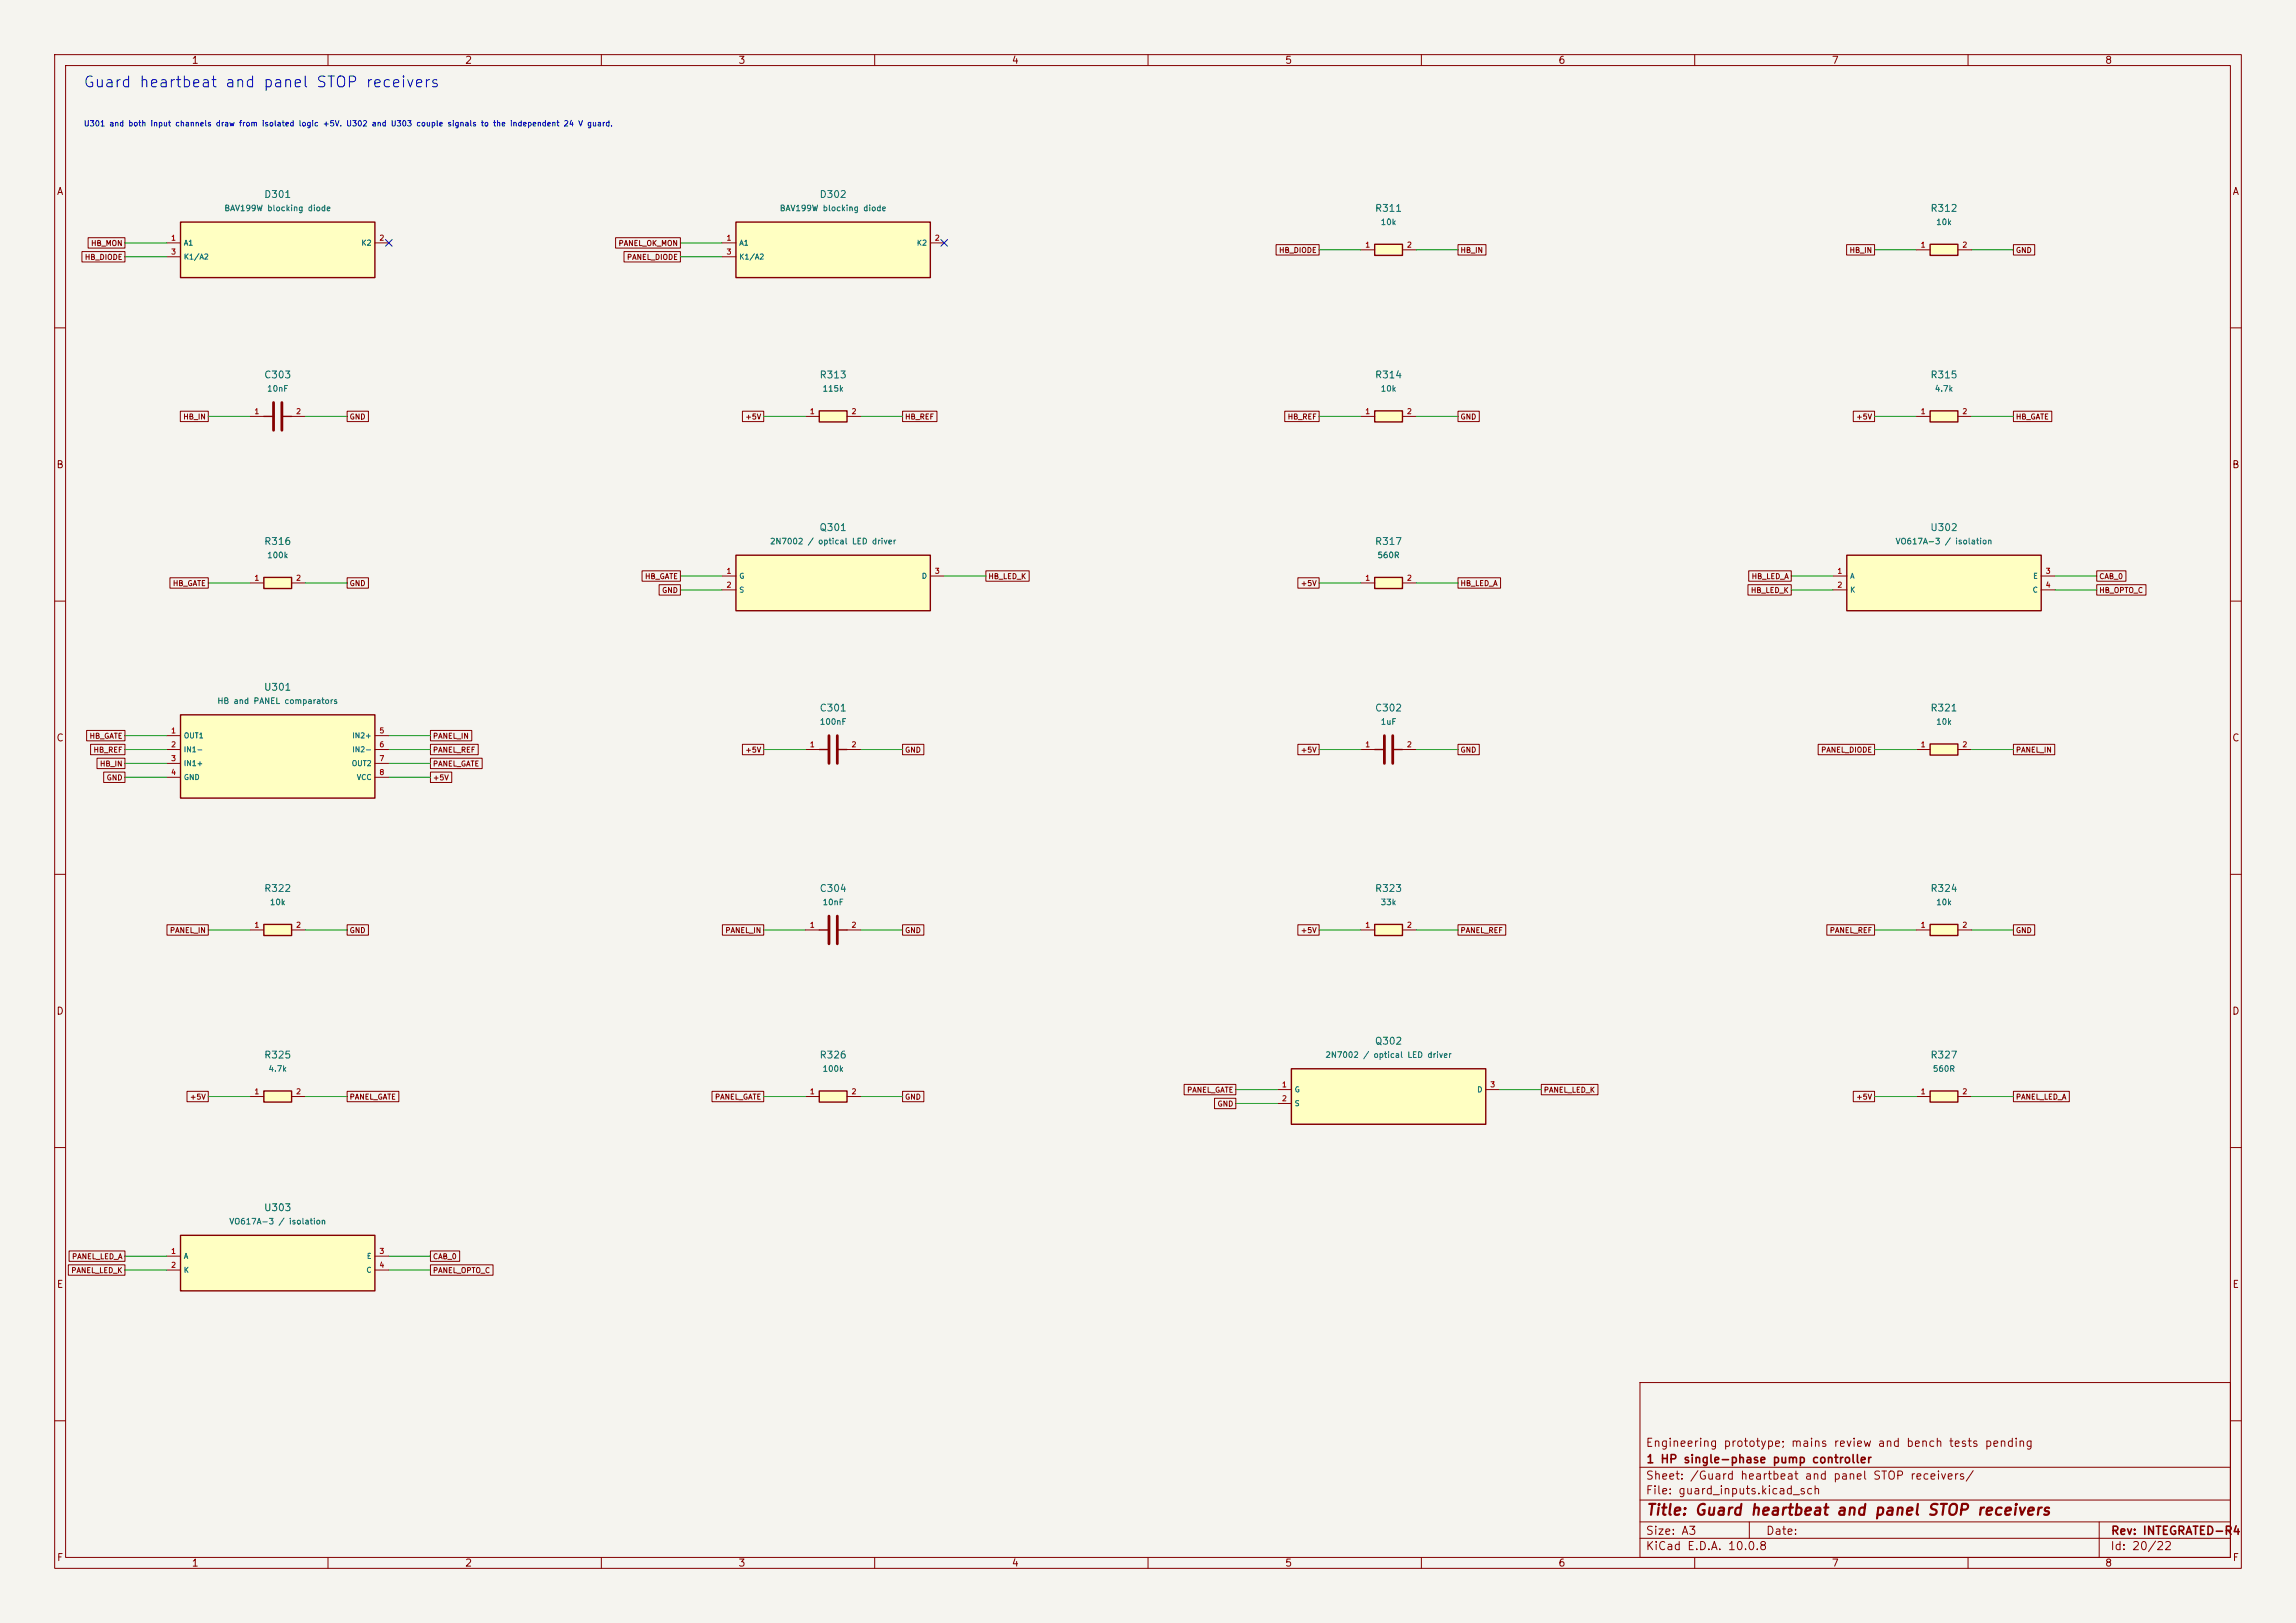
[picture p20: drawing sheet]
<svg xmlns="http://www.w3.org/2000/svg" width="420mm" height="297mm" viewBox="0 0 420 297" stroke-linecap="round" stroke-linejoin="round" font-family="sans-serif">
<defs><g id="words">
<text font-size="2" fill="#0000c2" x="15.1" y="16.5">Guard heartbeat and panel STOP receivers</text>
<text font-size="2" fill="#840000" x="301" y="277.8">Title: Guard heartbeat and panel STOP receivers</text>
<g font-size="1.5" fill="#840000">
<text x="300.9" y="265.1">Engineering prototype; mains review and bench tests pending</text>
<text x="301" y="268.1">1 HP single-phase pump controller</text>
<text x="300.9" y="273.8">File: guard_inputs.kicad_sch</text>
<text x="300.9" y="271.1">Sheet: /Guard heartbeat and panel STOP receivers/</text>
<text x="300.9" y="281.2">Size: A3</text>
<text x="322.9" y="281.2">Date:</text>
<text x="386" y="281.2">Rev: INTEGRATED-R4</text>
<text x="300.9" y="284">KiCad E.D.A. 10.0.8</text>
<text x="385.9" y="284">Id: 20/22</text>
</g>
<g font-size="1.3" fill="#840000">
<text x="35" y="12">1</text>
<text x="85" y="12">2</text>
<text x="135" y="12">3</text>
<text x="185" y="12">4</text>
<text x="235" y="12">5</text>
<text x="285" y="12">6</text>
<text x="335" y="12">7</text>
<text x="385" y="12">8</text>
<text x="10.3" y="36">A</text>
<text x="408.3" y="36">A</text>
<text x="10.2" y="86">B</text>
<text x="408.2" y="86">B</text>
<text x="10.2" y="136">C</text>
<text x="408.2" y="136">C</text>
<text x="10.2" y="186">D</text>
<text x="408.2" y="186">D</text>
<text x="10.3" y="236">E</text>
<text x="408.3" y="236">E</text>
<text x="10.3" y="286">F</text>
<text x="35" y="287">1</text>
<text x="85" y="287">2</text>
<text x="135" y="287">3</text>
<text x="185" y="287">4</text>
<text x="235" y="287">5</text>
<text x="285" y="287">6</text>
<text x="335" y="287">7</text>
<text x="385" y="287">8</text>
<text x="408.3" y="286">F</text>
</g>
<g font-size="1.3" fill="#006464">
<text x="48.2" y="36.5">D301</text>
<text x="149.8" y="36.5">D302</text>
<text x="251.4" y="39.1">R311</text>
<text x="353" y="39.1">R312</text>
<text x="48.2" y="69.5">C303</text>
<text x="149.8" y="69.5">R313</text>
<text x="251.4" y="69.5">R314</text>
<text x="353" y="69.5">R315</text>
<text x="48.2" y="100">R316</text>
<text x="149.8" y="97.5">Q301</text>
<text x="251.4" y="100">R317</text>
<text x="353" y="97.5">U302</text>
<text x="48.2" y="126.7">U301</text>
<text x="149.8" y="130.5">C301</text>
<text x="251.4" y="130.5">C302</text>
<text x="353" y="130.5">R321</text>
<text x="48.2" y="163.5">R322</text>
<text x="149.8" y="163.5">C304</text>
<text x="251.4" y="163.5">R323</text>
<text x="353" y="163.5">R324</text>
<text x="251.4" y="191.5">Q302</text>
<text x="48.2" y="194">R325</text>
<text x="149.8" y="194">R326</text>
<text x="353" y="194">R327</text>
<text x="48.2" y="221.9">U303</text>
</g>
<g font-size="1.1" fill="#006464">
<text x="40.9" y="38.9">BAV199W blocking diode</text>
<text x="142.5" y="38.9">BAV199W blocking diode</text>
<text x="252.5" y="41.4">10k</text>
<text x="354.1" y="41.4">10k</text>
<text x="48.8" y="71.9">10nF</text>
<text x="150.4" y="71.9">115k</text>
<text x="252.5" y="71.9">10k</text>
<text x="353.8" y="71.9">4.7k</text>
<text x="140.7" y="99.9">2N7002 / optical LED driver</text>
<text x="346.6" y="99.9">VO617A-3 / isolation</text>
<text x="48.8" y="102.4">100k</text>
<text x="251.9" y="102.4">560R</text>
<text x="39.7" y="129.1">HB and PANEL comparators</text>
<text x="149.9" y="132.9">100nF</text>
<text x="252.5" y="132.9">1uF</text>
<text x="354.1" y="132.9">10k</text>
<text x="49.3" y="165.9">10k</text>
<text x="150.4" y="165.9">10nF</text>
<text x="252.5" y="165.9">33k</text>
<text x="354.1" y="165.9">10k</text>
<text x="49" y="196.4">4.7k</text>
<text x="150.4" y="196.4">100k</text>
<text x="242.3" y="193.8">2N7002 / optical LED driver</text>
<text x="353.5" y="196.4">560R</text>
<text x="41.8" y="224.3">VO617A-3 / isolation</text>
</g>
<text font-size="1" fill="#0000c2" x="15.2" y="23.4">U301 and both input channels draw from isolated logic +5V. U302 and U303 couple signals to the independent 24 V guard.</text>
<g font-size="1" fill="#840000">
<text x="15.4" y="47.8">HB_DIODE</text>
<text x="16.6" y="45.2">HB_MON</text>
<text x="113.1" y="45.2">PANEL_OK_MON</text>
<text x="114.6" y="47.8">PANEL_DIODE</text>
<text x="233.9" y="46.5">HB_DIODE</text>
<text x="267.1" y="46.5">HB_IN</text>
<text x="338.2" y="46.5">HB_IN</text>
<text x="368.7" y="46.5">GND</text>
<text x="33.4" y="77">HB_IN</text>
<text x="63.9" y="77">GND</text>
<text x="136.3" y="77">+5V</text>
<text x="165.5" y="77">HB_REF</text>
<text x="235.5" y="77">HB_REF</text>
<text x="267.1" y="77">GND</text>
<text x="339.5" y="77">+5V</text>
<text x="368.7" y="77">HB_GATE</text>
<text x="31.5" y="107.5">HB_GATE</text>
<text x="63.9" y="107.5">GND</text>
<text x="117.9" y="106.2">HB_GATE</text>
<text x="180.7" y="106.2">HB_LED_K</text>
<text x="237.9" y="107.5">+5V</text>
<text x="267.1" y="107.5">HB_LED_A</text>
<text x="320.3" y="106.2">HB_LED_A</text>
<text x="383.9" y="106.2">CAB_0</text>
<text x="121" y="108.7">GND</text>
<text x="320.2" y="108.7">HB_LED_K</text>
<text x="383.9" y="108.7">HB_OPTO_C</text>
<text x="16.3" y="135.4">HB_GATE</text>
<text x="17" y="137.9">HB_REF</text>
<text x="79.1" y="135.4">PANEL_IN</text>
<text x="79.1" y="137.9">PANEL_REF</text>
<text x="136.3" y="137.9">+5V</text>
<text x="165.5" y="137.9">GND</text>
<text x="237.9" y="137.9">+5V</text>
<text x="267.1" y="137.9">GND</text>
<text x="333" y="137.9">PANEL_DIODE</text>
<text x="368.7" y="137.9">PANEL_IN</text>
<text x="18.2" y="140.5">HB_IN</text>
<text x="19.4" y="143">GND</text>
<text x="79.1" y="140.5">PANEL_GATE</text>
<text x="79.1" y="143">+5V</text>
<text x="31" y="171">PANEL_IN</text>
<text x="63.9" y="171">GND</text>
<text x="132.6" y="171">PANEL_IN</text>
<text x="165.5" y="171">GND</text>
<text x="237.9" y="171">+5V</text>
<text x="267.1" y="171">PANEL_REF</text>
<text x="334.6" y="171">PANEL_REF</text>
<text x="368.7" y="171">GND</text>
<text x="34.7" y="201.4">+5V</text>
<text x="63.9" y="201.4">PANEL_GATE</text>
<text x="130.7" y="201.4">PANEL_GATE</text>
<text x="165.5" y="201.4">GND</text>
<text x="217" y="200.2">PANEL_GATE</text>
<text x="222.6" y="202.7">GND</text>
<text x="282.3" y="200.2">PANEL_LED_K</text>
<text x="339.5" y="201.4">+5V</text>
<text x="368.7" y="201.4">PANEL_LED_A</text>
<text x="12.9" y="233.2">PANEL_LED_K</text>
<text x="13.1" y="230.7">PANEL_LED_A</text>
<text x="79.1" y="230.7">CAB_0</text>
<text x="79.1" y="233.2">PANEL_OPTO_C</text>
</g>
<g font-size="1" fill="#a90000">
<text x="31.2" y="44.3">1</text>
<text x="31.2" y="46.8">3</text>
<text x="69.3" y="44.3">2</text>
<text x="132.8" y="44.3">1</text>
<text x="132.8" y="46.8">3</text>
<text x="170.9" y="44.3">2</text>
<text x="249.6" y="45.5">1</text>
<text x="257.3" y="45.5">2</text>
<text x="351.2" y="45.5">1</text>
<text x="358.9" y="45.5">2</text>
<text x="46.4" y="76">1</text>
<text x="54.1" y="76">2</text>
<text x="148" y="76">1</text>
<text x="155.7" y="76">2</text>
<text x="249.6" y="76">1</text>
<text x="257.3" y="76">2</text>
<text x="351.2" y="76">1</text>
<text x="358.9" y="76">2</text>
<text x="46.4" y="106.5">1</text>
<text x="54.1" y="106.5">2</text>
<text x="132.8" y="105.2">1</text>
<text x="132.8" y="107.8">2</text>
<text x="170.9" y="105.2">3</text>
<text x="249.6" y="106.5">1</text>
<text x="257.3" y="106.5">2</text>
<text x="336" y="105.2">1</text>
<text x="336" y="107.8">2</text>
<text x="374.1" y="105.2">3</text>
<text x="374.1" y="107.8">4</text>
<text x="31.2" y="134.4">1</text>
<text x="31.2" y="137">2</text>
<text x="69.3" y="134.4">5</text>
<text x="69.3" y="137">6</text>
<text x="148" y="137">1</text>
<text x="155.7" y="137">2</text>
<text x="249.6" y="137">1</text>
<text x="257.3" y="137">2</text>
<text x="351.2" y="137">1</text>
<text x="358.9" y="137">2</text>
<text x="31.2" y="139.5">3</text>
<text x="31.2" y="142">4</text>
<text x="69.3" y="139.5">7</text>
<text x="69.3" y="142">8</text>
<text x="46.4" y="170">1</text>
<text x="54.1" y="170">2</text>
<text x="148" y="170">1</text>
<text x="155.7" y="170">2</text>
<text x="249.6" y="170">1</text>
<text x="257.3" y="170">2</text>
<text x="351.2" y="170">1</text>
<text x="358.9" y="170">2</text>
<text x="46.4" y="200.5">1</text>
<text x="54.1" y="200.5">2</text>
<text x="148" y="200.5">1</text>
<text x="155.7" y="200.5">2</text>
<text x="234.4" y="199.2">1</text>
<text x="234.4" y="201.7">2</text>
<text x="272.5" y="199.2">3</text>
<text x="351.2" y="200.5">1</text>
<text x="358.9" y="200.5">2</text>
<text x="31.2" y="229.7">1</text>
<text x="31.2" y="232.2">2</text>
<text x="69.3" y="229.7">3</text>
<text x="69.3" y="232.2">4</text>
</g>
<g font-size="1" fill="#006464">
<text x="33.5" y="45.2">A1</text>
<text x="33.5" y="47.7">K1/A2</text>
<text x="66" y="45.2">K2</text>
<text x="135.1" y="45.2">A1</text>
<text x="135.1" y="47.7">K1/A2</text>
<text x="167.6" y="45.2">K2</text>
<text x="135.1" y="106.1">G</text>
<text x="168.5" y="106.1">D</text>
<text x="338.3" y="106.1">A</text>
<text x="371.8" y="106.1">E</text>
<text x="135.1" y="108.7">S</text>
<text x="338.3" y="108.7">K</text>
<text x="371.7" y="108.7">C</text>
<text x="33.5" y="135.3">OUT1</text>
<text x="33.5" y="137.9">IN1-</text>
<text x="64.3" y="135.3">IN2+</text>
<text x="64.3" y="137.9">IN2-</text>
<text x="33.5" y="140.4">IN1+</text>
<text x="33.5" y="143">GND</text>
<text x="64.3" y="140.4">OUT2</text>
<text x="65.2" y="143">VCC</text>
<text x="236.7" y="200.1">G</text>
<text x="236.7" y="202.6">S</text>
<text x="270.1" y="200.1">D</text>
<text x="33.5" y="230.6">A</text>
<text x="33.5" y="233.1">K</text>
<text x="66.9" y="233.1">C</text>
<text x="67" y="230.6">E</text>
</g>
</g></defs>
<path d="M0 0h420v297h-420z" fill="#f5f4ef" stroke="#f5f4ef" stroke-width=".18"/>
<g fill="none" stroke="#840000" stroke-width=".18">
<path d="M10 10h400v277h-400zM12 12h396v273h-396zM60 10v2M110 10v2M160 10v2M210 10v2M260 10v2M310 10v2M360 10v2M10 60h2M408 60h2M10 110h2"/>
<path d="M408 110h2M10 160h2M408 160h2M10 210h2M408 210h2M300 253h108v32h-108zM10 260h2M300 278.5h108M300 274.5h108M300 268.5h108M320 278.5v3M384 278.5v6.5"/>
<path d="M408 260h2M60 285v2M110 285v2M160 285v2M210 285v2M260 285v2M300 281.5h108M310 285v2M360 285v2"/>
</g>
<path d="M251.5 44.7h5v2h-5z" fill="#ffffc2"/>
<path d="M251.5 44.7h5v2h-5z" fill="none" stroke="#840000" stroke-width=".25"/>
<path d="M248.9 45.7h2.6M256.5 45.7h2.6" fill="none" stroke="#840000" stroke-width=".18"/>
<path d="M149.9 199.6h5v2.1h-5z" fill="#ffffc2"/>
<path d="M149.9 199.6h5v2.1h-5z" fill="none" stroke="#840000" stroke-width=".25"/>
<path d="M147.3 200.7h2.6M154.9 200.7h2.6" fill="none" stroke="#840000" stroke-width=".18"/>
<path d="M33 226.1h35.6v10.1h-35.6z" fill="#ffffc2"/>
<path d="M33 226.1h35.6v10.1h-35.6z" fill="none" stroke="#840000" stroke-width=".25"/>
<path d="M30.5 229.9h2.5M30.5 232.4h2.5M68.6 229.9h2.5M68.6 232.4h2.5" fill="none" stroke="#840000" stroke-width=".18"/>
<path d="M48.3 199.6h5v2.1h-5z" fill="#ffffc2"/>
<path d="M149.9 137.2h1.7M153.2 137.2h1.7M149.9 170.2h1.7M153.2 170.2h1.7M48.3 199.6h5v2.1h-5z" fill="none" stroke="#840000" stroke-width=".25"/>
<path d="M147.3 137.2h2.6M154.9 137.2h2.6M147.3 170.2h2.6M154.9 170.2h2.6M45.7 200.7h2.6M53.3 200.7h2.6" fill="none" stroke="#840000" stroke-width=".18"/>
<path d="M151.6 134.6v5.1M153.2 134.6v5.1M151.6 167.6v5.1M153.2 167.6v5.1" fill="none" stroke="#840000" stroke-width=".51"/>
<path d="M48.3 169.2h5v2h-5z" fill="#ffffc2"/>
<path d="M48.3 169.2h5v2h-5z" fill="none" stroke="#840000" stroke-width=".25"/>
<path d="M45.7 170.2h2.6M53.3 170.2h2.6" fill="none" stroke="#840000" stroke-width=".18"/>
<path d="M33 40.6h35.6v10.2h-35.6z" fill="#ffffc2"/>
<path d="M33 40.6h35.6v10.2h-35.6z" fill="none" stroke="#840000" stroke-width=".25"/>
<path d="M30.5 44.5h2.5M30.5 47h2.5M68.6 44.5h2.5" fill="none" stroke="#840000" stroke-width=".18"/>
<path d="M33 130.8h35.6v15.3h-35.6z" fill="#ffffc2"/>
<path d="M33 130.8h35.6v15.3h-35.6z" fill="none" stroke="#840000" stroke-width=".25"/>
<path d="M30.5 134.6h2.5M30.5 137.2h2.5M30.5 139.7h2.5M68.6 134.6h2.5M68.6 137.2h2.5M68.6 139.7h2.5M30.5 142.2h2.5M68.6 142.2h2.5" fill="none" stroke="#840000" stroke-width=".18"/>
<path d="M353.1 199.6h5v2.1h-5z" fill="#ffffc2"/>
<path d="M353.1 199.6h5v2.1h-5z" fill="none" stroke="#840000" stroke-width=".25"/>
<path d="M350.5 200.7h2.6M358.1 200.7h2.6" fill="none" stroke="#840000" stroke-width=".18"/>
<path d="M353.1 169.2h5v2h-5z" fill="#ffffc2"/>
<path d="M353.1 169.2h5v2h-5z" fill="none" stroke="#840000" stroke-width=".25"/>
<path d="M350.5 170.2h2.6M358.1 170.2h2.6" fill="none" stroke="#840000" stroke-width=".18"/>
<path d="M353.1 136.1h5v2.1h-5z" fill="#ffffc2"/>
<path d="M353.1 136.1h5v2.1h-5z" fill="none" stroke="#840000" stroke-width=".25"/>
<path d="M350.5 137.2h2.6M358.1 137.2h2.6" fill="none" stroke="#840000" stroke-width=".18"/>
<path d="M337.8 101.6h35.6v10.2h-35.6z" fill="#ffffc2"/>
<path d="M337.8 101.6h35.6v10.2h-35.6z" fill="none" stroke="#840000" stroke-width=".25"/>
<path d="M335.3 105.4h2.5M335.3 108h2.5M373.4 105.4h2.5M373.4 108h2.5" fill="none" stroke="#840000" stroke-width=".18"/>
<path d="M353.1 75.2h5v2h-5z" fill="#ffffc2"/>
<path d="M353.1 75.2h5v2h-5z" fill="none" stroke="#840000" stroke-width=".25"/>
<path d="M350.5 76.2h2.6M358.1 76.2h2.6" fill="none" stroke="#840000" stroke-width=".18"/>
<path d="M353.1 44.7h5v2h-5z" fill="#ffffc2"/>
<path d="M353.1 44.7h5v2h-5z" fill="none" stroke="#840000" stroke-width=".25"/>
<path d="M350.5 45.7h2.6M358.1 45.7h2.6" fill="none" stroke="#840000" stroke-width=".18"/>
<path d="M134.6 101.6h35.6v10.2h-35.6z" fill="#ffffc2"/>
<path d="M134.6 101.6h35.6v10.2h-35.6z" fill="none" stroke="#840000" stroke-width=".25"/>
<path d="M132.1 105.4h2.5M132.1 108h2.5M170.2 105.4h2.5" fill="none" stroke="#840000" stroke-width=".18"/>
<path d="M149.9 75.2h5v2h-5z" fill="#ffffc2"/>
<path d="M149.9 75.2h5v2h-5z" fill="none" stroke="#840000" stroke-width=".25"/>
<path d="M147.3 76.2h2.6M154.9 76.2h2.6" fill="none" stroke="#840000" stroke-width=".18"/>
<path d="M134.6 40.6h35.6v10.2h-35.6z" fill="#ffffc2"/>
<path d="M134.6 40.6h35.6v10.2h-35.6z" fill="none" stroke="#840000" stroke-width=".25"/>
<path d="M132.1 44.5h2.5M132.1 47h2.5M170.2 44.5h2.5" fill="none" stroke="#840000" stroke-width=".18"/>
<path d="M236.2 195.6h35.6v10.1h-35.6z" fill="#ffffc2"/>
<path d="M236.2 195.6h35.6v10.1h-35.6z" fill="none" stroke="#840000" stroke-width=".25"/>
<path d="M233.7 199.4h2.5M271.8 199.4h2.5M233.7 201.9h2.5" fill="none" stroke="#840000" stroke-width=".18"/>
<path d="M251.5 169.2h5v2h-5z" fill="#ffffc2"/>
<path d="M48.3 76.2h1.7M51.6 76.2h1.7M251.5 169.2h5v2h-5z" fill="none" stroke="#840000" stroke-width=".25"/>
<path d="M45.7 76.2h2.6M53.3 76.2h2.6M248.9 170.2h2.6M256.5 170.2h2.6" fill="none" stroke="#840000" stroke-width=".18"/>
<path d="M50 73.7v5M51.6 73.7v5" fill="none" stroke="#840000" stroke-width=".51"/>
<path d="M48.3 105.7h5v2h-5z" fill="#ffffc2"/>
<path d="M48.3 105.7h5v2h-5zM251.5 137.2h1.7M254.8 137.2h1.7" fill="none" stroke="#840000" stroke-width=".25"/>
<path d="M45.7 106.7h2.6M53.3 106.7h2.6M248.9 137.2h2.6M256.5 137.2h2.6" fill="none" stroke="#840000" stroke-width=".18"/>
<path d="M253.2 134.6v5.1M254.8 134.6v5.1" fill="none" stroke="#840000" stroke-width=".51"/>
<path d="M251.5 105.7h5v2h-5z" fill="#ffffc2"/>
<path d="M251.5 105.7h5v2h-5z" fill="none" stroke="#840000" stroke-width=".25"/>
<path d="M248.9 106.7h2.6M256.5 106.7h2.6" fill="none" stroke="#840000" stroke-width=".18"/>
<path d="M251.5 75.2h5v2h-5z" fill="#ffffc2"/>
<path d="M251.5 75.2h5v2h-5z" fill="none" stroke="#840000" stroke-width=".25"/>
<g fill="none" stroke="#840000" stroke-width=".18">
<path d="M15 46h7.9v1.9h-7.9zM16.1 43.5h6.8v1.9h-6.8zM112.6 43.5h11.9v1.9h-11.9zM114.1 46h10.4v1.9h-10.4zM233.4 44.8h7.9v1.9h-7.9zM266.7 44.8h5.1v1.9h-5.1zM337.8 44.8h5.1v1.9h-5.1zM368.3 44.8h3.9v1.9h-3.9zM33 75.2h5.1v2h-5.1zM63.5 75.2h3.9v2h-3.9zM135.8 75.2h3.9v2h-3.9zM165.1 75.2h6.3v2h-6.3z"/>
<path d="M235 75.2h6.3v2h-6.3zM248.9 76.2h2.6M256.5 76.2h2.6M266.7 75.2h3.9v2h-3.9zM339 75.2h3.9v2h-3.9zM368.3 75.2h7v2h-7zM31.1 105.7h7v1.9h-7zM63.5 105.7h3.9v1.9h-3.9zM117.4 104.5h7.1v1.9h-7.1zM120.6 107h3.9v1.9h-3.9zM180.3 104.5h8v1.9h-8zM237.4 105.7h3.9v1.9h-3.9z"/>
<path d="M266.7 105.7h7.8v1.9h-7.8zM319.7 107h8v1.9h-8zM319.9 104.5h7.8v1.9h-7.8zM383.5 107h9v1.9h-9zM383.5 104.5h5.4v1.9h-5.4zM15.8 133.7h7.1v1.9h-7.1zM16.6 136.2h6.3v1.9h-6.3zM17.7 138.7h5.2v2h-5.2zM78.7 133.7h7.6v1.9h-7.6zM78.7 136.2h8.8v1.9h-8.8zM78.7 138.7h9.5v2h-9.5zM135.8 136.2h3.9v1.9h-3.9z"/>
<path d="M165.1 136.2h3.9v1.9h-3.9zM237.4 136.2h3.9v1.9h-3.9zM266.7 136.2h3.9v1.9h-3.9zM332.6 136.2h10.3v1.9h-10.3zM368.3 136.2h7.6v1.9h-7.6zM19 141.3h3.9v1.9h-3.9zM78.7 141.3h3.9v1.9h-3.9zM30.5 169.2h7.6v1.9h-7.6zM63.5 169.2h3.9v1.9h-3.9zM132.1 169.2h7.6v1.9h-7.6zM165.1 169.2h3.9v1.9h-3.9zM237.4 169.2h3.9v1.9h-3.9z"/>
<path d="M266.7 169.2h8.7v1.9h-8.7zM334.2 169.2h8.7v1.9h-8.7zM368.3 169.2h3.9v1.9h-3.9zM34.2 199.7h3.9v1.9h-3.9zM63.5 199.7h9.5v1.9h-9.5zM130.2 199.7h9.5v1.9h-9.5zM165.1 199.7h3.9v1.9h-3.9zM216.6 198.4h9.5v1.9h-9.5zM281.9 198.4h10.4v1.9h-10.4zM339 199.7h3.9v1.9h-3.9zM368.3 199.7h10.2v1.9h-10.2zM222.2 201h3.9v1.9h-3.9z"/>
<path d="M12.5 231.5h10.4v1.9h-10.4zM12.6 228.9h10.3v1.9h-10.3zM78.7 228.9h5.4v1.9h-5.4zM78.7 231.5h11.5v1.9h-11.5z"/>
</g>
<g fill="none" stroke="#009600" stroke-width=".18">
<path d="M22.9 47h7.6M22.9 44.5h7.6M124.5 47h7.6M124.5 44.5h7.6M241.3 45.7h7.6M259.1 45.7h7.6M342.9 45.7h7.6M360.7 45.7h7.6M38.1 76.2h7.6M55.9 76.2h7.6M139.7 76.2h7.6M157.5 76.2h7.6"/>
<path d="M241.3 76.2h7.6M259.1 76.2h7.6M342.9 76.2h7.6M360.7 76.2h7.6M38.1 106.7h7.6M55.9 106.7h7.6M124.5 105.4h7.6M124.5 108h7.6M172.7 105.4h7.6M241.3 106.7h7.6M259.1 106.7h7.6M327.7 105.4h7.6"/>
<path d="M327.7 108h7.6M375.9 105.4h7.6M375.9 108h7.6M22.9 137.2h7.6M22.9 139.7h7.6M22.9 134.6h7.6M71.1 137.2h7.6M71.1 139.7h7.6M71.1 134.6h7.6M139.7 137.2h7.6M157.5 137.2h7.6M241.3 137.2h7.6"/>
<path d="M259.1 137.2h7.6M342.9 137.2h7.6M360.7 137.2h7.6M22.9 142.2h7.6M71.1 142.2h7.6M38.1 170.2h7.6M55.9 170.2h7.6M139.7 170.2h7.6M157.5 170.2h7.6M241.3 170.2h7.6M259.1 170.2h7.6M342.9 170.2h7.6"/>
<path d="M360.7 170.2h7.6M226.1 199.4h7.6M274.3 199.4h7.6M38.1 200.7h7.6M55.9 200.7h7.6M139.7 200.7h7.6M157.5 200.7h7.6M226.1 201.9h7.6M342.9 200.7h7.6M360.7 200.7h7.6M22.9 232.4h7.6M22.9 229.9h7.6"/>
<path d="M71.1 232.4h7.6M71.1 229.9h7.6"/>
</g>
<path d="M70.5 43.8l1.2 1.3M71.7 43.8l-1.2 1.3M172.1 43.8l1.2 1.3M173.3 43.8l-1.2 1.3" fill="none" stroke="#000084" stroke-width=".18"/>
<use href="#words"/>
</svg>
